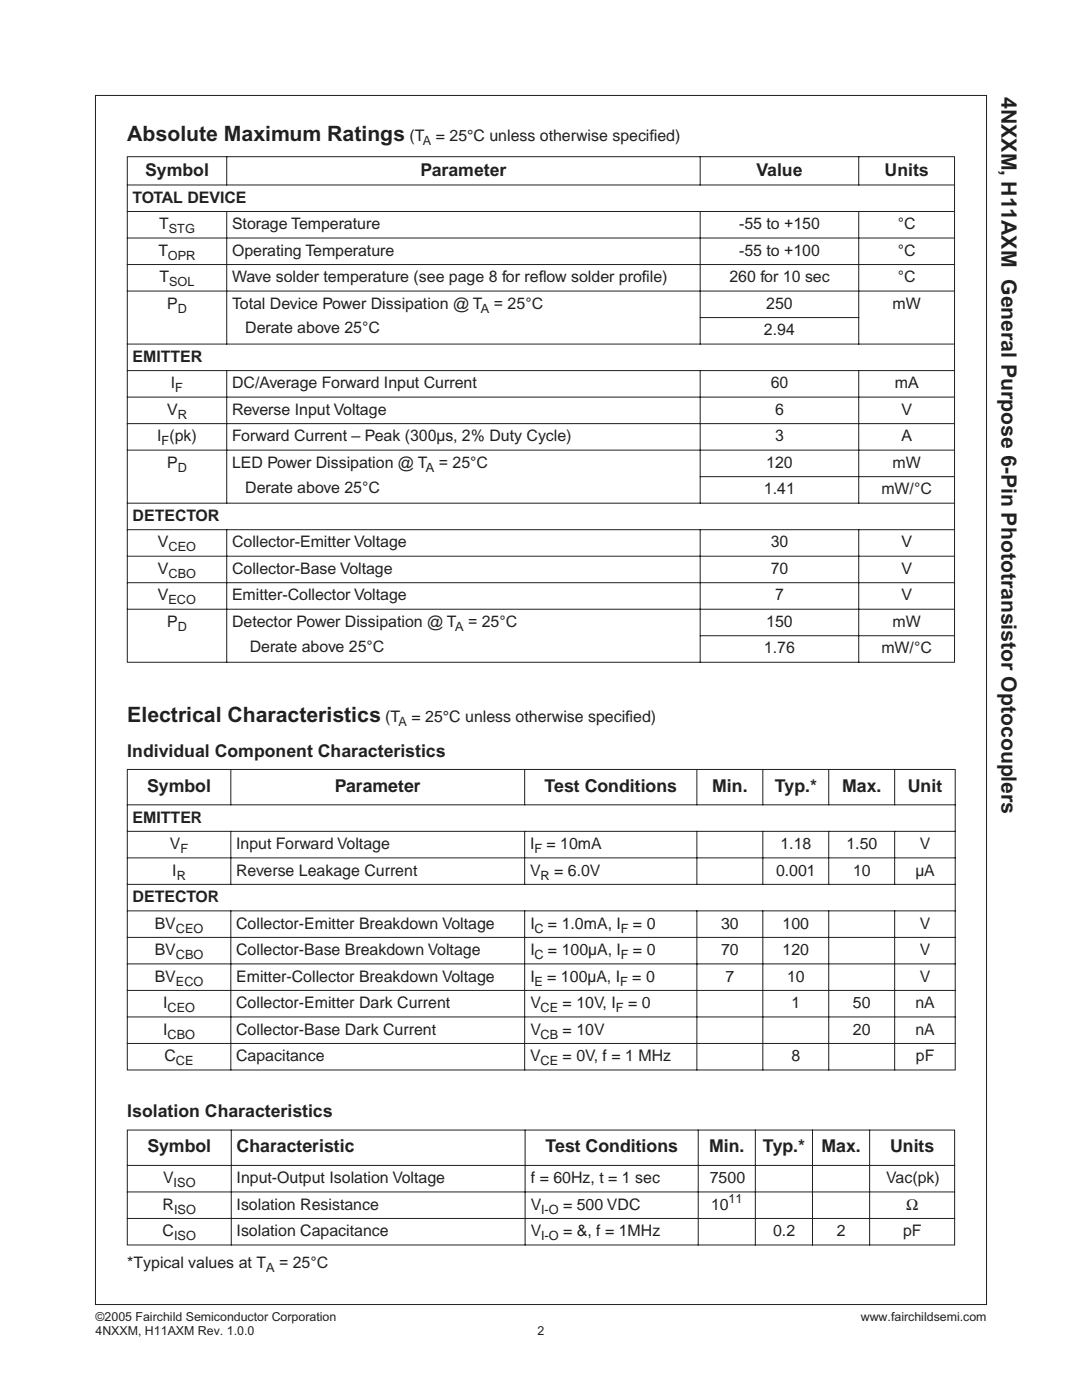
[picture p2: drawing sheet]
<svg xmlns="http://www.w3.org/2000/svg" width="216mm" height="279mm" viewBox="0 0 216 279" stroke-linecap="round" stroke-linejoin="round" font-family="sans-serif">
<defs><g id="words">
<g font-size="4.2" fill="#231f20">
<text x="199.8" y="19.4" transform="rotate(90 199.8 19.4)">4NXXM, H11AXM General Purpose 6-Pin Phototransistor Optocouplers</text>
<text x="25.4" y="28.2">Absolute Maximum Ratings</text>
<text x="25.4" y="144.2">Electrical Characteristics</text>
</g>
<g font-size="3.5" fill="#231f20">
<text x="29" y="35">Symbol</text>
<text x="83.9" y="35">Parameter</text>
<text x="150.9" y="35">Value</text>
<text x="176.5" y="35">Units</text>
<text x="25.4" y="151">Individual Component Characteristics</text>
<text x="29.4" y="158">Symbol</text>
<text x="66.8" y="158">Parameter</text>
<text x="108.7" y="158">Test Conditions</text>
<text x="142.1" y="158">Min.</text>
<text x="154.6" y="158">Typ.*</text>
<text x="168" y="158">Max.</text>
<text x="181.2" y="158">Unit</text>
<text x="25.4" y="222.9">Isolation Characteristics</text>
<text x="29.4" y="230">Symbol</text>
<text x="47.2" y="230">Characteristic</text>
<text x="108.8" y="230">Test Conditions</text>
<text x="141.5" y="230">Min.</text>
<text x="152.2" y="230">Typ.*</text>
<text x="163.9" y="230">Max.</text>
<text x="177.6" y="230">Units</text>
</g>
<g font-size="3.2" fill="#231f20">
<text x="81.7" y="28.2">(T</text>
<text x="87" y="28.2">= 25°C unless otherwise specif</text>
<text x="129.6" y="28.2">ied)</text>
<text x="26.5" y="40.4">TOTAL DEVICE</text>
<text x="31.7" y="45.7">T</text>
<text x="46.3" y="45.7">Storage Temperature</text>
<text x="147.5" y="45.7">-55 to +150</text>
<text x="179.1" y="45.7">°C</text>
<text x="31.6" y="51">T</text>
<text x="46.3" y="51">Operating Temperature</text>
<text x="147.5" y="51">-55 to +100</text>
<text x="179.1" y="51">°C</text>
<text x="31.8" y="56.3">T</text>
<text x="46.3" y="56.3">Wave solder temperature (see page 8 for ref</text>
<text x="107.5" y="56.3">low solder prof</text>
<text x="128.1" y="56.3">ile)</text>
<text x="145.5" y="56.3">260 for 10 sec</text>
<text x="179.2" y="56.3">°C</text>
<text x="33.3" y="61.6">P</text>
<text x="46.3" y="61.6">Total Device Power Dissipation @ T</text>
<text x="98.6" y="61.6">= 25°C</text>
<text x="152.9" y="61.6">250</text>
<text x="178.1" y="61.6">mW</text>
<text x="48.9" y="66.6">Derate above 25°C</text>
<text x="152.4" y="66.9">2.94</text>
<text x="26.5" y="72.2">EMITTER</text>
<text x="34.1" y="77.5">I</text>
<text x="46.3" y="77.5">DC/Average Forward Input Current</text>
<text x="153.8" y="77.5">60</text>
<text x="178.5" y="77.5">mA</text>
<text x="33.3" y="82.8">V</text>
<text x="46.3" y="82.8">Reverse Input Voltage</text>
<text x="154.7" y="82.8">6</text>
<text x="179.9" y="82.8">V</text>
<text x="31.4" y="88.1">I (pk)</text>
<text x="46.3" y="88.1">Forward Current – Peak (300µs, 2% Duty Cycle)</text>
<text x="154.7" y="88.1">3</text>
<text x="179.9" y="88.1">A</text>
<text x="33.3" y="93.4">P</text>
<text x="46.3" y="93.4">LED Power Dissipation @ T</text>
<text x="87.6" y="93.4">= 25°C</text>
<text x="152.9" y="93.4">120</text>
<text x="178.1" y="93.4">mW</text>
<text x="48.9" y="98.3">Derate above 25°C</text>
<text x="152.4" y="98.7">1.41</text>
<text x="175.9" y="98.7">mW/°C</text>
<text x="26.5" y="103.9">DETECTOR</text>
<text x="31.5" y="109.2">V</text>
<text x="46.3" y="109.2">Collector-Emitter Voltage</text>
<text x="153.8" y="109.2">30</text>
<text x="179.9" y="109.2">V</text>
<text x="31.5" y="114.5">V</text>
<text x="31.5" y="119.8">V</text>
<text x="46.3" y="119.8">Emitter-Collector Voltage</text>
<text x="46.3" y="114.5">Collector-Base Voltage</text>
<text x="153.8" y="114.5">70</text>
<text x="154.7" y="119.8">7</text>
<text x="179.9" y="119.8">V</text>
<text x="179.9" y="114.5">V</text>
<text x="33.3" y="125.1">P</text>
<text x="46.3" y="125.1">Detector Power Dissipation @ T</text>
<text x="93.4" y="125.1">= 25°C</text>
<text x="152.9" y="125.1">150</text>
<text x="178.1" y="125.1">mW</text>
<text x="49.8" y="130.1">Derate above 25°C</text>
<text x="152.4" y="130.4">1.76</text>
<text x="175.9" y="130.4">mW/°C</text>
<text x="76.9" y="144.2">(T</text>
<text x="82.1" y="144.2">= 25°C unless otherwise specif</text>
<text x="124.8" y="144.2">ied)</text>
<text x="26.5" y="164.1">EMITTER</text>
<text x="33.9" y="169.4">V</text>
<text x="47.1" y="169.4">Input Forward Voltage</text>
<text x="105.8" y="169.4">I</text>
<text x="109.1" y="169.4">= 10mA</text>
<text x="155.7" y="169.4">1.18</text>
<text x="168.9" y="169.4">1.50</text>
<text x="183.6" y="169.4">V</text>
<text x="34.4" y="174.7">I</text>
<text x="47.1" y="174.7">Reverse Leakage Current</text>
<text x="105.8" y="174.7">V</text>
<text x="110.6" y="174.7">= 6.0V</text>
<text x="154.8" y="174.7">0.001</text>
<text x="170.2" y="174.7">10</text>
<text x="182.7" y="174.7">µA</text>
<text x="26.5" y="180">DETECTOR</text>
<text x="30.9" y="185.3">BV</text>
<text x="47.1" y="185.3">Collector-Emitter Breakdown Voltage</text>
<text x="105.9" y="185.3">I</text>
<text x="109.3" y="185.3">= 1.0mA, I</text>
<text x="126.3" y="185.3">= 0</text>
<text x="143.9" y="185.3">30</text>
<text x="156.2" y="185.3">100</text>
<text x="183.5" y="185.3">V</text>
<text x="30.9" y="190.6">BV</text>
<text x="47.1" y="190.6">Collector-Base Breakdown Voltage</text>
<text x="105.8" y="190.6">I</text>
<text x="109.3" y="190.6">= 100µA, I</text>
<text x="126.3" y="190.6">= 0</text>
<text x="143.9" y="190.6">70</text>
<text x="156.2" y="190.6">120</text>
<text x="183.5" y="190.6">V</text>
<text x="30.9" y="195.9">BV</text>
<text x="47.1" y="195.9">Emitter-Collector Breakdown Voltage</text>
<text x="105.9" y="195.9">I</text>
<text x="109.2" y="195.9">= 100µA, I</text>
<text x="126.2" y="195.9">= 0</text>
<text x="144.8" y="195.9">7</text>
<text x="157" y="195.9">10</text>
<text x="183.5" y="195.9">V</text>
<text x="32.5" y="201.2">I</text>
<text x="47.1" y="201.2">Collector-Emitter Dark Current</text>
<text x="105.8" y="201.2">V</text>
<text x="112.3" y="201.2">= 10V, I</text>
<text x="125.3" y="201.2">= 0</text>
<text x="157.9" y="201.2">1</text>
<text x="170.2" y="201.2">50</text>
<text x="182.6" y="201.2">nA</text>
<text x="32.5" y="206.5">I</text>
<text x="47.1" y="206.5">Collector-Base Dark Current</text>
<text x="105.8" y="206.5">V</text>
<text x="112.3" y="206.5">= 10V</text>
<text x="170.2" y="206.5">20</text>
<text x="182.6" y="206.5">nA</text>
<text x="32.8" y="211.8">C</text>
<text x="47.1" y="211.8">Capacitance</text>
<text x="105.8" y="211.8">V</text>
<text x="112.3" y="211.8">= 0V, f = 1 MHz</text>
<text x="158" y="211.8">8</text>
<text x="182.8" y="211.8">pF</text>
<text x="32.5" y="236.1">V</text>
<text x="47.2" y="236.1">Input-Output Isolation Voltage</text>
<text x="105.9" y="236.1">f = 60Hz, t = 1 sec</text>
<text x="141.6" y="236.1">7500</text>
<text x="176.8" y="236.1">Vac(pk)</text>
<text x="32.4" y="241.4">R</text>
<text x="47.2" y="241.4">Isolation Resistance</text>
<text x="105.9" y="241.4">V</text>
<text x="112.4" y="241.4">= 500 VDC</text>
<text x="141.9" y="241.4">10</text>
<text x="180.8" y="241.4">Ω</text>
<text x="32.4" y="246.7">C</text>
<text x="47.2" y="246.7">Isolation Capacitance</text>
<text x="105.9" y="246.7">V</text>
<text x="112.4" y="246.7">= &amp;, f = 1MHz</text>
<text x="154.3" y="246.7">0.2</text>
<text x="167" y="246.7">2</text>
<text x="180.2" y="246.7">pF</text>
<text x="25.4" y="253">*Typical values at T</text>
<text x="55.7" y="253">= 25°C</text>
</g>
<g font-size="2.5" fill="#231f20">
<text x="84.4" y="29">A</text>
<text x="33.7" y="46.5">STG</text>
<text x="33.5" y="51.8">OPR</text>
<text x="33.7" y="57.1">SOL</text>
<text x="35.5" y="62.4">D</text>
<text x="96" y="62.4">A</text>
<text x="35" y="78.3">F</text>
<text x="35.5" y="83.6">R</text>
<text x="32.3" y="88.9">F</text>
<text x="35.5" y="94.2">D</text>
<text x="85" y="94.2">A</text>
<text x="33.6" y="110">CEO</text>
<text x="33.6" y="115.3">CBO</text>
<text x="33.6" y="120.6">ECO</text>
<text x="35.5" y="125.9">D</text>
<text x="90.8" y="125.9">A</text>
<text x="79.5" y="145">A</text>
<text x="36" y="170.2">F</text>
<text x="106.6" y="170.2">F</text>
<text x="35.3" y="175.5">R</text>
<text x="107.9" y="175.5">R</text>
<text x="35.1" y="186.1">CEO</text>
<text x="35.1" y="191.4">CBO</text>
<text x="106.6" y="186.1">C</text>
<text x="106.6" y="191.4">C</text>
<text x="123.9" y="186.1">F</text>
<text x="123.9" y="191.4">F</text>
<text x="35.1" y="196.7">ECO</text>
<text x="106.6" y="196.7">E</text>
<text x="123.7" y="196.7">F</text>
<text x="33.4" y="202">CEO</text>
<text x="107.9" y="202">CE</text>
<text x="122.9" y="202">F</text>
<text x="33.4" y="207.3">CBO</text>
<text x="107.9" y="207.3">CB</text>
<text x="35.1" y="212.6">CE</text>
<text x="107.9" y="212.6">CE</text>
<text x="34.6" y="236.9">ISO</text>
<text x="34.7" y="242.2">ISO</text>
<text x="107.9" y="242.2">I-O</text>
<text x="145.4" y="240.1">11</text>
<text x="34.7" y="247.5">ISO</text>
<text x="107.9" y="247.5">I-O</text>
<text x="53.1" y="253.8">A</text>
<text x="19.1" y="263.7">©2005 Fairchild Semiconductor Corporation</text>
<text x="171.8" y="263.7">www.fairchildsemi.com</text>
<text x="19.1" y="266.5">4NXXM, H11AXM Rev. 1.0.0</text>
<text x="107.3" y="266.5">2</text>
</g>
</g></defs>
<g fill="none" stroke="#231f20" stroke-width=".2">
<path d="M19 19.1h177.8v241.2h-177.8zM25.3 31.3h165.3M25.3 36.9h165.3M25.4 31.4v100.7M45.2 31.2v5.8M139.7 31.2v5.8M171.4 31.2v5.8M190.5 31.4v100.7M25.3 42.2h165.3M25.3 47.5h165.3M25.3 52.8h165.3M25.3 58.1h165.3"/>
<path d="M45.2 42.1v26.7M139.7 42.1v26.7M171.4 42.1v26.7M25.3 68.7h165.3M25.3 74h165.3M25.3 79.3h165.3M45.2 73.9v26.6M139.6 63.4h31.8M139.7 73.9v26.6M171.4 73.9v26.6M25.3 84.5h165.3M25.3 89.8h165.3"/>
<path d="M139.6 95.1h51M25.3 100.4h165.3M25.3 105.7h165.3M25.3 111h165.3M25.3 116.3h165.3M45.2 105.6v26.7M139.7 105.6v26.7M171.4 105.6v26.7M25.3 121.6h165.3M25.3 132.2h165.3M139.6 126.9h51M25.3 153.6h165.4"/>
<path d="M25.4 153.7v59.7M46.1 153.5v7.2M104.7 153.5v7.2M139.1 153.5v7.2M152.2 153.5v7.2M165.4 153.5v7.2M178.5 153.5v7.2M190.6 153.7v59.7M25.3 160.6h165.4M25.3 165.9h165.4M25.3 171.2h165.4M25.3 176.5h165.4"/>
<path d="M46.1 165.8v10.8M104.7 165.8v10.8M139.1 165.8v10.8M152.2 165.8v10.8M165.4 165.8v10.8M178.5 165.8v10.8M25.3 181.8h165.4M25.3 187.1h165.4M25.3 192.4h165.4M25.3 197.7h165.4M46.1 181.7v31.9M104.7 181.7v31.9"/>
<path d="M139.1 181.7v31.9M152.2 181.7v31.9M165.4 181.7v31.9M178.5 181.7v31.9M25.3 203h165.4M25.3 208.2h165.4M25.3 213.5h165.4M25.3 225.5h165.3M25.3 232.6h165.3M25.3 237.9h165.3M25.4 225.6v22.8M46.2 225.4v23.1"/>
<path d="M104.8 225.4v23.1M139.3 225.4v23.1M150.7 225.4v23.1M162.1 225.4v23.1M173.5 225.4v23.1M190.5 225.6v22.8M25.3 243.2h165.3M25.3 248.5h165.3"/>
</g>
<use href="#words"/>
</svg>
